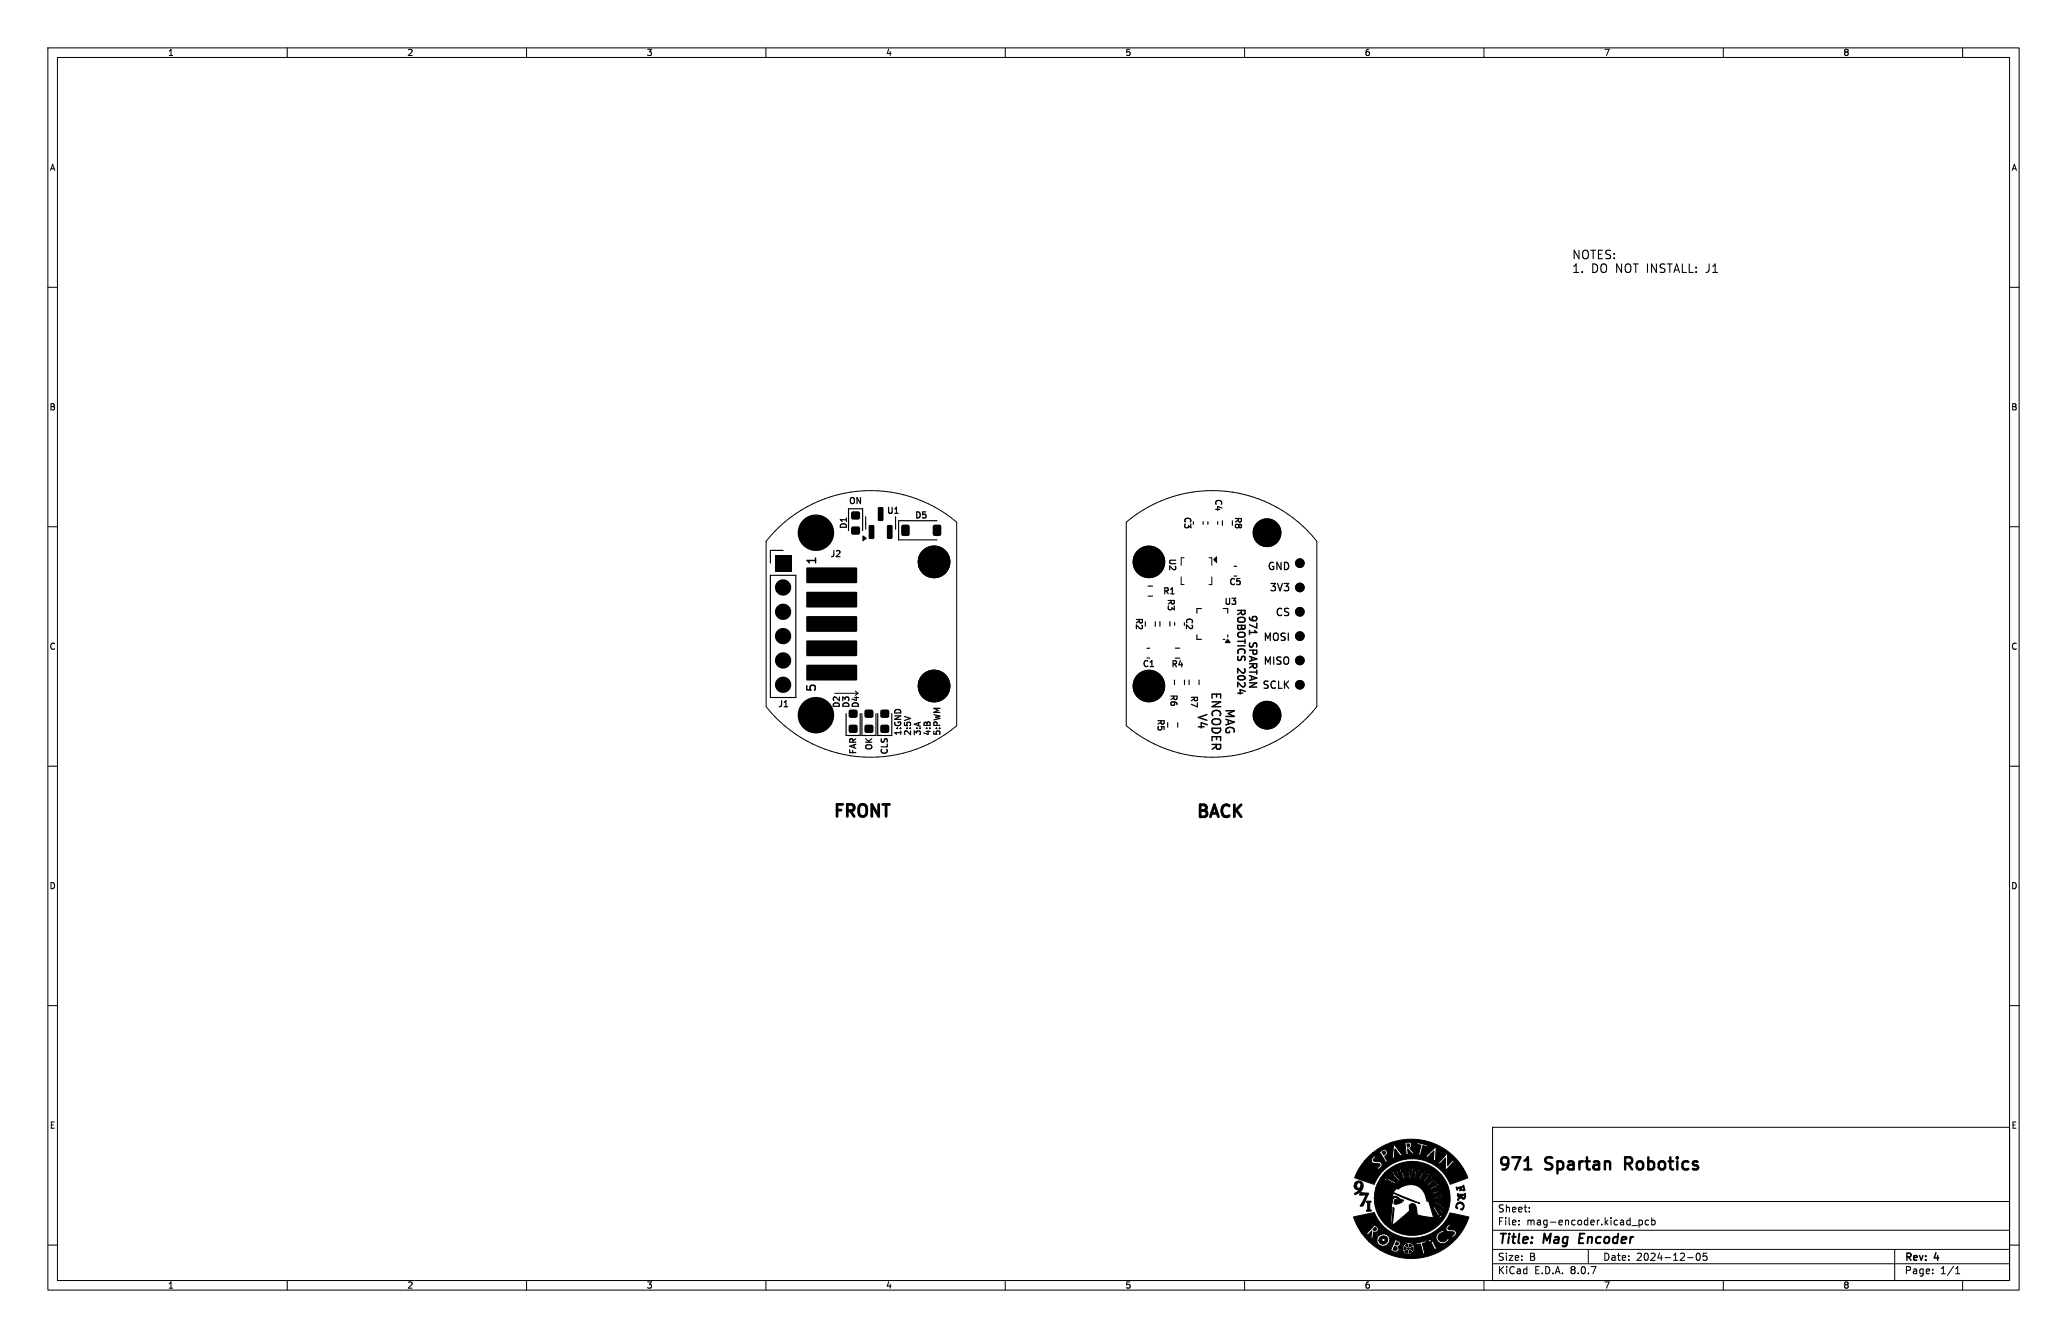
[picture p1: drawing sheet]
<svg xmlns="http://www.w3.org/2000/svg" width="432mm" height="279mm" viewBox="0 0 432 279" stroke-linecap="round" stroke-linejoin="round" font-family="sans-serif">
<defs><g id="words">
<g font-size="3.5">
<text x="173.6" y="170.8">FRONT</text>
<text x="249.5" y="170.9">BACK</text>
<text x="312.8" y="245.1">971</text>
<text x="323" y="245.1">Spartan</text>
<text x="340.6" y="245.1">Robotics</text>
</g>
<g font-size="2.8">
<text x="312.8" y="260.3">Title:</text>
<text x="322.5" y="260.3">Mag</text>
<text x="330.7" y="260.3">Encoder</text>
</g>
<g font-size="2.5">
<text x="328.3" y="54.3">NOTES:</text>
<text x="328.3" y="57.1">1.</text>
<text x="332.5" y="57.1">DO NOT INSTALL:</text>
<text x="357.2" y="57.1">J1</text>
</g>
<g font-size="2.1">
<text x="312.8" y="256.1">File:</text>
<text x="312.8" y="253.4">Sheet:</text>
<text x="318.9" y="256.1">mag-encoder.kicad_pcb</text>
<text x="312.8" y="263.5">Size:</text>
<text x="319.5" y="263.5">B</text>
<text x="334.8" y="263.5">Date:</text>
<text x="341.8" y="263.5">2024-12-05</text>
<text x="397.8" y="263.7">Rev:</text>
<text x="404.2" y="263.7">4</text>
<text x="312.8" y="266.3">KiCad</text>
<text x="320.5" y="266.3">E.D.A.</text>
<text x="328.1" y="266.3">8.0.7</text>
<text x="397.8" y="266.3">Page:</text>
<text x="405.3" y="266.3">1/1</text>
</g>
<g font-size="1.8">
<text x="35" y="11.9">1</text>
<text x="85" y="11.9">2</text>
<text x="135" y="11.9">3</text>
<text x="185" y="11.9">4</text>
<text x="235" y="11.9">5</text>
<text x="285" y="11.9">6</text>
<text x="335" y="11.9">7</text>
<text x="385" y="11.9">8</text>
<text x="10.3" y="35.9">A</text>
<text x="420.1" y="35.9">A</text>
<text x="10.3" y="85.9">B</text>
<text x="420.1" y="85.9">B</text>
<text x="10.3" y="135.9">C</text>
<text x="420.1" y="135.9">C</text>
<text x="10.3" y="185.9">D</text>
<text x="420.1" y="185.9">D</text>
<text x="10.3" y="235.9">E</text>
<text x="420.1" y="235.9">E</text>
<text x="35" y="269.3">1</text>
<text x="85" y="269.3">2</text>
<text x="135" y="269.3">3</text>
<text x="185" y="269.3">4</text>
<text x="235" y="269.3">5</text>
<text x="285" y="269.3">6</text>
<text x="335" y="269.3">7</text>
<text x="385" y="269.3">8</text>
</g>
</g></defs>
<g fill="none" stroke="#000" stroke-width=".21">
<path d="M10 10h411.8v259.4h-411.8zM12 12h407.8v255.4h-407.8zM60 10v2M110 10v2M160 10v2M210 10v2M260 10v2M310 10v2M360 10v2M410 10v2M10 60h2M419.8 60h2"/>
<path d="M10 110h2M161.9 110.9a27.8 27.8 0 0 1 38-1.9v42.6a27.9 27.9 0 0 1-39.8-4l-.1-34.6zM235.3 109a27.8 27.8 0 0 1 39.8 4v34.6a27.9 27.9 0 0 1-39.8 4zM247.4 116.5h-.6v1.6M252.6 116.5h.6v1.6M419.8 110h2M246.8 120.5v1.6h.6M253.2 120.5v1.6h-.6M10 160h2M174.4 144.8h4.8M178.7 144.3l.5 .5M179.2 144.8l-.5 .4"/>
<path d="M419.8 160h2M10 210h2M419.8 210h2M311.8 235.4h108v32h-108zM10 260h2M311.8 256.9h108M311.8 250.9h108M317.3 255.6v.2M317.3 254.9v.1M319.5 252.9v.2M319.5 252.2v.1M340.9 255.9h1.1"/>
<path d="M342.4 254.8v1.5M342.4 254.9l.4-.1 .3 .3-.1 .6h-.6M344.4 254.9l-.4-.1-.3 .3 .1 .6h.6M345 254.9l.5-.1 .3 .3-.2 .6h-.6M345 254.3v1.5M419.8 260h2M60 267.4v2M110 267.4v2M160 267.4v2M210 267.4v2M260 267.4v2M310 267.4v2"/>
<path d="M311.8 263.9h108M311.8 260.9h108M331.8 260.9v3M352.5 262.6h1.2M354.5 261.8l.2-.1a.8 .8 0 0 1 .5 .7 .8 .8 0 0 1-.5 .8l-.2-.2-.2-.4zM356.5 261.7h-.7v.7l.2-.1h.5l.1 .2-.1 .5-.2 .2-.5-.2M360 267.4v2M395.8 260.9v6.5M403.8 265.8v.2M403.8 265.1v.1M408.5 266h.9M408.5 264.9l.5-.4v1.5"/>
<path d="M410 267.4v2"/>
</g>
<path d="M330.1 257.6l-.3 2h1" fill="none" stroke="#000" stroke-width=".4"/>
<path d="M318.5 244.2h1.4M339.5 243h1M340.5 241.7h-1v2.5" fill="none" stroke="#000" stroke-width=".51"/>
<g fill="#000" stroke="#000" stroke-width=".21">
<path d="M254.2 116.3v1.2l-.6-.6zM293.9 238.9h.1a.33 .33 0 0 1 .5 .1 .33 .33 0 0 1-.3 .5h-.2zM285.8 241.6l.9-.8h1.2a.81 .81 0 0 1 .8 .7l.4 .6a.46 .46 0 0 1 .1 .7l.9-.4-.1-.1-.2 .1-.4-.6h1.3v.1l.8-.2-.2-.1v-.8h.5a.16 .16 0 0 0 0-.2 .16 .16 0 0 0-.3 0l-.2 .2 .1-.9 .7 .9a.39 .39 0 0 1 .2 .7h5.4l.8 .3-.1-.3 .4-.5 .5 .2-.1-.3-.4 .1 .8-.7-.1 1.7-.3 .1 .8 .4-.1-.4 .1-1.7a.69 .69 0 0 0-.2-.9l-2.1 2h-5.4l.6-.2h4h-4l.2-.1v-.1h-.3l-1.4-1.9a.21 .21 0 0 0-.3-.2 .21 .21 0 0 0 0 .4l-.3 2.3-1.4 .1a.22 .22 0 0 1-.1-.3 .22 .22 0 0 1 .2-.2l.3-.3v-.4a.71 .71 0 0 0-.6-.6 .71 .71 0 0 0-.7 .4l-.6 .4h-1.2l2.1-1.4 1.8-.8h2.7v.2h.2l.2 2.1-.2 .2 .9-.1-.2-.1-.2-1 1 1.1 .6-.1-.8-.8a.32 .32 0 0 1-.3-.3 .32 .32 0 0 1 .3-.3l.1-.5 1.9 .1-.3 1.5a.24 .24 0 0 1-.1 .3 .24 .24 0 0 1-.3 0l.1 .2 .7 .2 .1-.2a.27 .27 0 0 1-.2-.2 .27 .27 0 0 1 .1-.3l.3-1.4 .7 .2-.1 .1a.39 .39 0 0 0 .4-.5l-1-.1-1-.4-.2 .5h-1.1a.83 .83 0 0 0-1.3-.4h-3l.4-.1a12.7 12.7 0 0 1 15.6 7.5l-3.7 1.3a8.4 8.4 0 0 0-4.5-4.6h1.9l.7 .5-.1-.2 1.1-1.2-.1 2.5h.2l1.1-1.2a.55 .55 0 0 1 .8-.4l-.6-.7-.2 .1 .2 .3-1 1 .1-2.2a.51 .51 0 0 0-.7-.4l.2 .2-.1 .4-1.3 1.3-.2-.1-.1 .1a6 6 0 0 1-3.1-.4l-2.1-.3a8.7 8.7 0 0 0-8.1 5.3l-4-1.4a12.2 12.2 0 0 1 2.2-3.6h1.2l.4 .6 .8 .1a.44 .44 0 0 1 .6 .4 .44 .44 0 0 1-.6 .3l.2 .3a.17 .17 0 0 0 .1 .2 .17 .17 0 0 0 .2-.1l.1-.1a.86 .86 0 0 0 .5-1l-.5-.4h-.5a.48 .48 0 0 1-.6 0 .48 .48 0 0 1-.1-.6l.5-.2-.3-.5-.6 .5-.2 .5h-1.2zM283.1 246.9a1.01 1.01 0 0 1 1.4 0 1.01 1.01 0 0 1 .1 1.4 1.54 1.54 0 0 1-1.6 1.1v-.2l1-.7a.86 .86 0 0 1-1.1-.8h.5a.47 .47 0 0 0 .6 .4 .47 .47 0 0 0 .3-.7 .48 .48 0 0 0-.6-.4 .48 .48 0 0 0-.3 .7h-.5zM284.3 249l1.2 .1a.28 .28 0 0 1 .4 .1 .28 .28 0 0 1-.2 .4l-.7 1.6a.65 .65 0 0 1-.8 .7l1.2-2.4-.9 .1a.29 .29 0 0 1-.5-.1 .29 .29 0 0 1 .2-.4zM285.4 250.8h.7a.19 .19 0 0 1 .3 .2 .19 .19 0 0 1-.2 .2l-.1 .8a.51 .51 0 0 0 .4 .8l-.1 .1h-.7a.2 .2 0 0 1-.2-.1 .2 .2 0 0 1 .2-.3v-.8a.45 .45 0 0 0-.3-.7zM282.8 254.1l2.7-.6a2.25 2.25 0 0 1 1.6-.2 8.5 8.5 0 0 0 10 5h2.9l.1 .6 .4 .7h.3a1.34 1.34 0 0 0 1.8-.9l-.1-.2-.4 .6a.99 .99 0 0 1-1.6-.4 .99 .99 0 0 1 1-1.4l.2 .2a.43 .43 0 0 0-.3-.6 .43 .43 0 0 0-.5 .2l-.8 .7-.1 .5h-2.9h.1a8.5 8.5 0 0 0 3.3-1.8h1.5l.3 .6 .9 .1a.42 .42 0 0 1 .6 .4 .42 .42 0 0 1-.6 .3l.3 .6 .2-.3a.73 .73 0 0 0 .4-1.1l-.4-.3h-1.1a.42 .42 0 0 1 0-.6 .42 .42 0 0 1 .5-.1l-.4-.5-.5 .5-.2 .4h-1.5l.2-.1a9.5 9.5 0 0 0 2.2-3.1l3.9 .9a12.7 12.7 0 0 1-18.6 6.8h2.1l1.4 .5 .3-.1 .3-.7h.6l.1 .1-.1 .1 .2 .3-.1 .1h.1l.1 .3h.1v.2l.7 .3 .1-.1 .3 .1 .9-.5-.1-.1 .3-.2-.1-.1 .1-.1v-.3l.1-.1-.1-.1h.1l-.2-.2 .1-.2-.3-.2 .1-.2-.2 .1 .1-.2-.5-.1-.1-.2h1.2l.2 .6 .7-.3 .4 1.6a.23 .23 0 0 1 .1 .3 .23 .23 0 0 1-.2 .1 .57 .57 0 0 0 .8 0l.1-.2h-.3l-.3-1.2a.41 .41 0 0 1-.1-.6 .41 .41 0 0 1 .6-.1v.1a.34 .34 0 0 0 .2-.3 .34 .34 0 0 0-.1-.3h.5l.1 .1a.86 .86 0 0 1 .8 .9l.2 .5a.28 .28 0 0 0 .2 .4 .28 .28 0 0 0 .4-.2l-.4-.9a1.16 1.16 0 0 1-.2-1.3h-.1a.22 .22 0 0 0-.3-.2 .22 .22 0 0 0-.1 .4l-.3 .1v-.4l-.3 .6-.6-.1-.1 .1-1.6 .4h-2.3v.1l-.1-.1-.1 .2-.3 .1-.1 .3-.1-.1-.2 .7h-.6l-.3-.4a.69 .69 0 0 0 .5-.8 .69 .69 0 0 0-.7-.6l-.5-.1 .1 .3-.2 .5-.6 1.3-.2-.1-.1 .2h-2.1l-2.2-1.8 1.7 .1 .1 .3-.2 .2 .4 .1v.3l.2-.1 .4 .1v.2l.4-.2 .2 .2 .1-.2 .2-.1 .3 .1a.36 .36 0 0 1 .4-.5v-.2l.3-.3a.28 .28 0 0 1-.2-.2 .28 .28 0 0 1 .2-.3 .28 .28 0 0 1-.3-.2 .28 .28 0 0 1 .2-.3 .31 .31 0 0 1-.4-.1 .31 .31 0 0 1-.1-.4h-.1a.28 .28 0 0 1-.3 .1 .28 .28 0 0 1-.1-.3 .34 .34 0 0 1-.4 .2 .34 .34 0 0 1-.3-.2 .3 .3 0 0 1-.2 .3 .3 .3 0 0 1-.3-.1v.2l-.2 .2h-.3a.31 .31 0 0 1 .1 .4 .31 .31 0 0 1-.4 .1 .3 .3 0 0 1 .3 .3 .3 .3 0 0 1-.3 .3h-1.4l-1.6-1.8h.9l.6 .6v-.3l.7-.7-.2 1.4 .5 .4-.1-.3 .1-.9a.27 .27 0 0 1 .1-.4 .27 .27 0 0 1 .4 .1h.1a.71 .71 0 0 0 .4-.8 .71 .71 0 0 0-.5-.6l-.4-.2v.2l-1.4 1.6-1.2-.1-1.1-1.8zM287.2 256.3l.3 .3v.2a.39 .39 0 0 1-.7 0zM288.3 258.4a.9 .9 0 0 1 1.4 0 .9 .9 0 0 1-.1 1.3 .9 .9 0 0 1-1.3-.2l-.2-.5h.5l.4 .3 .3-.1v-.4a.37 .37 0 0 0-.4-.2 .37 .37 0 0 0-.3 .4h-.5zM288.7 240.6a.37 .37 0 0 1 .7 0 .37 .37 0 0 1-.4 .5zM289.7 246l.2 .2-.2-.2 .2 .2-.2-.2h.1l.1 .2h-.2zM290.9 245.1l.3 .1-.1 .2-.2-.1h.2l-.2-.1 .2 .1z"/>
<path d="M291.4 250.5h.3l1.2 .5-.1 .1a1.83 1.83 0 0 1-1.5 .3l-.1-.1zM291.7 259.3a.37 .37 0 0 1 .4 .5 .37 .37 0 0 1-.6 .1zM292.8 244.5h.1v.2h-.1l.1-.1-.1-.1-.1 .2zM294.1 244.2l.2 .2-.2-.2 .2 .2-.1-.2h.1l.1 .2h-.2zM294.4 259.8l.6 .3-.2 .1a.25 .25 0 0 1-.3 .1 .25 .25 0 0 1-.1-.3zM289.3 244.9l.4-.3h1.8l1.3 1.8 .2-.1 3.6 .1 .9-1.6a.38 .38 0 0 0 .1-.6l-.1 .3h-.2v-.3l-.3 .3v.5l-.6 1.3h-3.4l-1.1-2h.4l.4 .5 .6 1.5h2.8l.8-2-.1-.3a.16 .16 0 0 1 0 .2 .16 .16 0 0 1-.2 0 .16 .16 0 0 1 0-.2l-.7 2.2h-2.4l-.5-1.3 .1-.6-.3-.3h.4l.2 .4 .5 1.8 .2-.1-.4-1.9h.3l.2 .4 .2 1.5 1.2 .1 .3-1.5 .2-.4-.1-.5-.1 .3-.2-.1 .1-.3a.62 .62 0 0 0-.2 .9l-.2 1.5h-.8l-.2-1.6 .2-.5h.2l.1 .3v1.8h.2l.1-2.3a.18 .18 0 0 1-.2 .2 .18 .18 0 0 1-.1-.3l-.1 .3h-.2l-.3-.4 .1 .3-.2 .1-.2-.2v.4h-.3l-.2-.4v.3l-.2-.2-.5 .1-.1 .3h-.1l-.1-.3-.2 .3h-.5a.18 .18 0 0 1 0 .3 .18 .18 0 0 1-.2 0 .18 .18 0 0 1-.1-.2v.2h-1.8a7.8 7.8 0 0 1 11.2 .4 7.8 7.8 0 0 1-.8 11.2 8.1 8.1 0 0 1-10.7-.6l1 .1 .3-.3 .4-3.2 .1 .1-.3 3.6 3.2-2.7a.76 .76 0 0 0 .3-1.1 .74 .74 0 0 1 .7-.8 .74 .74 0 0 1 .8 .8l.2 1.4a6.7 6.7 0 0 0 3.3 .8l-.6-2.3h.5l1 1.7 .1 .6 .4 .3v-.4h.2l.1 .3a.55 .55 0 0 0 .1-.6 .55 .55 0 0 0-.6-.3l-1-1.7-.8 .1-.1-.5h.6l.4 .2 1.4 1.6h.3a.17 .17 0 0 1-.2-.1 .17 .17 0 0 1 .1-.2 .17 .17 0 0 1 .2 .1l-1.6-1.4-.2-.4-.3-.1 .2 .2-.1 .2-.8-.1-.2-.5h.9l1.5 .9a.49 .49 0 0 0 .3 .4 .49 .49 0 0 0 .5-.1l-.2-.1v-.2h.3l-.3-.3h-.5l-1.4-.8-.2 .2h-.9v-.2a.44 .44 0 0 1-.6-.5 3.5 3.5 0 0 0-5.8-2l-.4-.2-.7 .9 5.6 2.3-3.2-1.1-2.4-1.2v1a1.03 1.03 0 0 1 1.5 .4l.7 .2v.2l-.6-.1-.6-.4a.54 .54 0 0 0-.9-.1h-.1l-.4 1.8 .2 .1-.4 3.5h-1a7.6 7.6 0 0 1-2-7.6l4.6 .1a6 6 0 0 1 3-1 3.7 3.7 0 0 1 3.3 3.5l-.1-.6h.4l.1 .4 .1-.1a.35 .35 0 0 0-.1-.4 .35 .35 0 0 0-.5 0l-.1-.2a.3 .3 0 0 1-.1-.4 .3 .3 0 0 1 .4-.1l.1 .3h.1a.37 .37 0 0 0-.2-.5 .37 .37 0 0 0-.4 .2l-.3-.4a.22 .22 0 0 1 0-.3 .22 .22 0 0 1 .4 .1v.1h.2l-.2-.5-.6 .2-.1-.1a.32 .32 0 0 1-.3-.3 .32 .32 0 0 1 .3-.3l.2 .2h.2l-.4-.4-.2 .2a.5 .5 0 0 1-.8-.2 .24 .24 0 0 1 .1-.4 .24 .24 0 0 1 .4 .2h.1a.42 .42 0 0 0-.6-.4 .36 .36 0 0 1-.1 .4 .36 .36 0 0 1-.5 0 .3 .3 0 0 1-.3-.2 .3 .3 0 0 1 0-.3h.5l-.7-.2v.5h-.5a.33 .33 0 0 1-.4 0 .33 .33 0 0 1-.1-.4h.5v-.1h-.3a.25 .25 0 0 0-.4 .1 .25 .25 0 0 0 .1 .4l-1 .2-.1-.3 .5-.2h-.3a.25 .25 0 0 0-.3 .2 .25 .25 0 0 0 .1 .3l-.8 .5-.2-.4 .4-.3-.5 .3v.1a.26 .26 0 0 1 .2 .3 .26 .26 0 0 1-.3 .2h-4.5l.3-.6h3.8l.4 .5 .1-.1a.33 .33 0 0 1-.2-.4 .33 .33 0 0 1 .4-.3 .28 .28 0 0 1 .3-.1 .28 .28 0 0 1 .2 .3 .28 .28 0 0 1-.4 .2h.2a.33 .33 0 0 0 .4-.2 .33 .33 0 0 0-.2-.4l.6-.2a.27 .27 0 0 1 .4-.1 .27 .27 0 0 1 0 .4 .27 .27 0 0 1-.3 .1l.3-.1a.3 .3 0 0 0 .3-.1 .3 .3 0 0 0-.1-.4h1.1v.4h-.5h.7v-.5l1 .3a.33 .33 0 0 1-.2 .4 .33 .33 0 0 1-.4-.2l.6 .3 .2-.5 .6 .3a.25 .25 0 0 1 .2 .2 .25 .25 0 0 1-.2 .3l-.4-.1a.42 .42 0 0 0 .4 .3 .42 .42 0 0 0 .4-.4l.6 .6-.4 .2-.3-.2a.36 .36 0 0 0 .3 .4 .36 .36 0 0 0 .4-.2h.1l.4 .7a.45 .45 0 0 1-.7-.2l.1 .2a.41 .41 0 0 0 .7 0l.1 .6a.22 .22 0 0 1-.1 .3 .22 .22 0 0 1-.3-.2l-.1-.1a.37 .37 0 0 0 .2 .4 .37 .37 0 0 0 .4-.1l.1 .4a.29 .29 0 0 1 .1 .4 .29 .29 0 0 1-.5 0l-.1-.4 .1 .5 .8-.1v.1l2 .5 .2-.1-.3-.1 .2-.2-.1-.1-2.2-.1-.1-.5h.3v.2h1.3l.5 .2 .3-.1-.2-.2 .1-.1h.2a.45 .45 0 0 0-.4-.2 .45 .45 0 0 0-.4 .2h-1.7l-.1-.4h.3a.64 .64 0 0 0 .8 0h1.3l-.1-.3h.3l-.4-.2-.4 .2-1.8 .3-.1-.5h.3v.2l1.6-.3a.43 .43 0 0 0 .4 .1 .43 .43 0 0 0 .3-.4 .18 .18 0 0 1-.2 .1 .18 .18 0 0 1-.2-.1l.3-.2-.5-.1-.4 .3-1.3 .4h-.3l-.2-.4h.3l.1 .2 1.9-.6 .2-.2h-.3l.1-.3-2 .9h-.3l-.3-.5h.3l.2 .2 1.2-.6h.6l.2-.3h-.3v-.1l.3-.2a.77 .77 0 0 0-1 .4l-1.2 .6h-.3l-.2-.4 .4 .2 1.8-1.1a.16 .16 0 0 1-.2-.1 .16 .16 0 0 1 .2-.2h-.3l-1.6 1.2h-.3l-.4-.4h.4l.1 .2 1.3-1a.44 .44 0 0 0 .4-.1 .44 .44 0 0 0 .1-.5l-.2 .3-.1-.1 .1-.3-.4 .2-.2 .4-1.1 .9h-.4l-.4-.3 .6 .1 1.5-1.4v-.3l-.2 .2v-.3l-.1 .1-1.4 1.6h-.4l-.5-.3h.5l.2 .1 .8-1.1 .5-.2 .1-.4-.3 .1-.1-.1 .2-.2a.52 .52 0 0 0-.5 .6l-.9 1.2-1.2-.3 1 .1 1.2-1.7v-.1h-.3v-.2l-.2 .1-.9 1.8h-.8a5.8 5.8 0 0 0-4.6 .9h-3.8l.7-1.4h.7l.3 .4a1.47 1.47 0 0 1 1.3 .5l.6 .3 .4-.2-1.5-.8-.4-.5h-.5l.2 .3a.22 .22 0 0 1-.2 .1 .22 .22 0 0 1-.2-.2l-.7 .1 .4-.6h1.1l1.9 1.5 .2-.1-1.7-1.6h-.3l.2 .2v.1l-1.4-.1 .4-.4h1.3l.2 .4 .5 .2 1.1 1.1 .3-.2-1.3-1.2a.52 .52 0 0 0-.1-.6 .52 .52 0 0 0-.6 0 .22 .22 0 0 1 .3 .1 .22 .22 0 0 1-.1 .3zM295.8 244.3h.1v.2h-.1l.1-.2-.1 .2 .1-.2-.2 .1zM297.1 244.6h.2v.2h-.2l.2-.1-.1-.1-.1 .2zM298.3 245.5l.2-.1 .1 .2h-.2l.1-.1-.1 .1 .1-.1zM299 259l.3-.1v.2l-.3 .1 .2-.3-.2 .3zM299.4 246.3h.2l-.1 .2 .1-.2-.2 .1 .1-.1-.1 .1zM300.2 247.5h.2v.2h-.2l.2-.1z"/>
<path d="M300.5 253.9h.2v.2h-.2v-.2l.2 .1zM300.7 248.7l.1-.1 .1 .2-.2 .1 .2-.2-.2 .1 .1-.1-.2 .1 .2-.2zM300.8 250.1h.2v.1h-.2h.2zM301.1 251.7h.2v.2h-.2l.2-.1zM304.4 251.3a.86 .86 0 0 1 1.3 .1 .86 .86 0 0 1-.4 1.3l-.2-.2a.61 .61 0 0 0 .5-.7 .61 .61 0 0 0-.8-.5 .61 .61 0 0 0-.3 .9v.1a.3 .3 0 0 1-.4 0 .3 .3 0 0 1 0-.5zM304.2 247.9h.6a.96 .96 0 0 0 .9-.4l.3 .8a.22 .22 0 0 1 0 .3 .22 .22 0 0 1-.3 .1v-.3a.31 .31 0 0 0 0-.4 .31 .31 0 0 0-.5 .1l.3 .4-.5 .1-.1-.1a.19 .19 0 0 0 .1-.3 .19 .19 0 0 0-.3 0l-.3 .3zM304.5 249.3l1 .1 .6-.2a.93 .93 0 0 1-.4 1.2h-.1a.55 .55 0 0 0-.6-.2 .55 .55 0 0 0-.4 .5 .77 .77 0 0 1 .6-1h-.4l-.2 .2-.1-.2h.9a.32 .32 0 0 0 .2 .5 .32 .32 0 0 0 .3-.5h-1.4zM291.3 260.2l.5 .3a.41 .41 0 0 1-.1 .6 .41 .41 0 0 1-.6-.1zM293.4 260.3l.4 .3v.2l-.5 .3zM293.4 261.3l.5-.3 .2 .3a.26 .26 0 0 1-.1 .4 .26 .26 0 0 1-.4-.2zM293.6 260.1l.5-.3v.5h-.1zM294.4 261.2l.1-.1 .4 .2a.35 .35 0 0 1-.1 .4 .35 .35 0 0 1-.4 0z"/>
<path d="M294.7 260.6h.1a.25 .25 0 0 1 .4-.2 .25 .25 0 0 1 0 .4l-.1 .3-.4-.3z"/>
<circle cx="299.5" cy="252" r=".1"/>
<circle cx="299.5" cy="251" r=".08"/>
<circle cx="294.2" cy="260.7" r=".2"/>
</g>
<g fill="none" stroke="#000" stroke-width=".25">
<path d="M174.2 115l-.1 1.1-.4 .1M174.7 115.1l.5-.1 .3 .3-.8 .9h.8M175.6 109.6a.68 .68 0 0 1 .8-.2 .68 .68 0 0 1 .4 .7h-1.3zM176.8 108.5h-1.3l.4 .4M176.8 108.2v.7M177.8 104l.1-.1a.43 .43 0 0 1 .6 .4v.4a.42 .42 0 0 1-.4 .5 .42 .42 0 0 1-.5-.5zM179.8 103.9v1.3l-.8-1.3v1.3M185.6 105.9v1.1l.3 .2h.2l.3-.2v-1.1M186.9 106.3l.4-.4v1.3M186.9 107.2h.7M191.5 106.9a.64 .64 0 0 1 .7 .6 .64 .64 0 0 1-.7 .7zM193.4 106.9h-.6l-.1 .6 .6-.1 .1 .6-.2 .2-.5-.2"/>
<path d="M245.5 118.3l.1 .4-.3 .3-1-.8v.8M245.6 117h-1l-.3 .2v.3l.3 .2h1M247.6 109.4l-.1 .6 .2 .2 .5-.1 .1-.3 .5 .4v-.8M247.6 109a.56 .56 0 0 1 .5-.8 .56 .56 0 0 1 .5 .8M253.9 106.4h.9M254.1 105.3a.56 .56 0 0 1 .5-.8 .56 .56 0 0 1 .5 .8M255.3 106.1l-.9-.3v.8M258.1 108.3h1.2l-.1 .6h-.5v-.6M258.7 108.6l-.6 .4M258.8 109.7l.2-.2 .3 .2v.4l-.2 .1-.3-.2M258.8 109.7l-.3-.2h-.3l-.1 .2v.3l.2 .2 .4-.1 .1-.1M258.8 109.7v.3"/>
<path d="M266 117.5a.71 .71 0 0 0-.9 .7 .71 .71 0 0 0 .9 .7l.1-.6h-.3M267.6 117.4v1.5l-.9-1.5v1.5M268.3 117.4a.77 .77 0 0 1 .9 .8 .77 .77 0 0 1-.9 .7zM237.4 129.4h1.3l-.2 .6h-.4l-.1-.6M238 129.7l-.6 .4M238.5 130.6l.2 .5-.4 .2-.9-.8v.8M239.8 138.1a.56 .56 0 0 0-.8 .5 .56 .56 0 0 0 .8 .5M240.3 138.3l.3-.4v1.3M240.3 139.2h.7M243.3 123.4l.6-.1 .1-.4-.7-.2v1.3M243.6 123.4l.5 .6M244 125.4h1.3l-.1 .7-.5-.1-.1-.6"/>
<path d="M244.2 126.5l-.2 .6 .3 .2h.4l.1-.4 .5 .4v-.8M244.5 123.1l.4-.4v1.3M244.5 124h.8M244.6 125.7l-.6 .4M245.1 138.6h.6v-.5l-.6-.1v1.3M245.4 138.6l.4 .7M246.6 137.9l-.3 .9h.7M246.9 138.4v.9M248 130.1a.56 .56 0 0 1 .5-.8 .56 .56 0 0 1 .5 .8M249 130.5l.1 .5-.3 .3-.9-.8v.8M256.1 124.9v1.1l.3 .2h.2l.3-.2v-1.1M257.4 124.9h.7l-.4 .5 .4 .1v.6l-.2 .1-.5-.1"/>
<path d="M257.9 120.9a.56 .56 0 0 0-.8 .5 .56 .56 0 0 0 .8 .6M259 120.8h-.6v.6h.6v.6l-.2 .1-.4-.1M264.3 138.7v-1.5l.6 1.1 .5-1.1v1.5M264.3 133.7v-1.5l.6 1.1 .5-1.1v1.5M265.5 121.8h.9l-.5 .6 .5 .2v.6l-.2 .2-.7-.2M266.1 137.2v1.5M266.2 132.3a.51 .51 0 0 1 .6-.1 .51 .51 0 0 1 .2 .5v.5a.51 .51 0 0 1-.5 .6 .51 .51 0 0 1-.5-.6v-.5zM266.9 121.8l.5 1.6 .5-1.6M267.6 137.3l-.6-.1-.3 .3 .2 .3 .6 .3v.5l-.2 .1-.6-.1M267.8 127.2a.72 .72 0 0 0-1.1 .5 .72 .72 0 0 0 .8 .8l.3-.1M268.3 121.8h.9l-.5 .6 .4 .2v.6l-.2 .2-.6-.2M268.4 137.3a.51 .51 0 0 1 .5-.1 .51 .51 0 0 1 .3 .5v.5a.51 .51 0 0 1-.5 .5 .51 .51 0 0 1-.5-.5v-.5z"/>
<path d="M268.5 132.3l-.6-.1-.3 .3 .2 .4 .6 .2v.5l-.2 .1h-.6M269.1 132.2v1.5M269.2 127.1l-.6-.1-.2 .2v.4l.7 .3 .1 .4-.3 .2h-.6M163.3 146.3l-.1 1.1-.4 .2M163.8 147.6h.7M163.8 146.7l.4-.4v1.3M174.3 146.9a.66 .66 0 0 1 .7-.1 .66 .66 0 0 1 .3 .7h-1.2zM175.3 145.6v.7l-.9-.7-.3 .2 .1 .5M176.1 146.3v-.7l.4 .4 .2-.4h.5l.1 .2-.1 .5M176.1 147a.68 .68 0 0 1 .8-.2 .68 .68 0 0 1 .4 .7h-1.2zM177.5 156.6v.6h1.3M178.1 147a.68 .68 0 0 1 .8-.2 .68 .68 0 0 1 .4 .7h-1.3z"/>
<path d="M178.1 156.7v.5M178.2 155l-.1-.6-.5-.1-.1 .7h1.3M178.4 155.5v.6M178.5 145.7h.8M178.8 155.4l-1.3 .4 1.3 .5M178.8 154.3l-.6 .4M178.9 145.5v.8l-.9-.3M180.8 154.3l.8 .7M180.8 155h1.3M181 155.6l.7-.1a.42 .42 0 0 1 .4 .5 .42 .42 0 0 1-.4 .4h-.4a.43 .43 0 0 1-.5-.3 .43 .43 0 0 1 .2-.5zM182.1 154.3l-.7 .5M184.1 154.3v.4l.2 .3 .3-.1 .3-.6h.3l.1 .7"/>
<path d="M184.2 156.5a.56 .56 0 0 0 .5 .8 .56 .56 0 0 0 .5-.8M185.3 155.4v.6h-1.2M186.9 149.5h1.3l-1.3 .7h1.3M187 150.8a.58 .58 0 0 0 .5 .8 .58 .58 0 0 0 .5-.8h-.4v.2M187.1 148.3a.66 .66 0 0 1 .7-.1 .66 .66 0 0 1 .4 .7h-1.3zM187.4 152.1h.1M188 152.1h.2M188.2 153h-1.3l.4 .4M188.2 152.6v.8M188.9 149.6l1.3 .4-1.3 .5M188.9 150.9v.6h.6v-.6h.6l.1 .2-.1 .4M189.4 152.1h.1"/>
<path d="M190.1 152.1h.1M190.2 152.6v.8l-.9-.8-.4 .3 .2 .5M191 153.4v-.8l.5 .5 .1-.4h.5l.2 .2-.2 .5M191.5 152.1h.1M191.9 150.9v.6M192.1 152.1h.2M192.3 150.8l-1.3 .4 1.3 .5M193.2 150.9l.2-.1 .2 .3 .3-.3h.3l.1 .7h-1.3zM193.5 152.8h.8M193.5 152.1h.1M193.6 151.1v.4M193.9 152.6v.8l-.9-.3"/>
<path d="M194.2 152.1h.1M195.1 152.7v.6l.6 .1-.1-.6 .6-.1 .1 .2-.1 .5M195.1 149.2l1.2 .3-.9 .3 .9 .2-1.2 .3M195.6 152.1h.1M195.7 151.5v-.6l-.5-.1-.1 .7h1.2M196.2 152.1h.1M196.3 147.9h-1.2l.9 .4-.9 .5h1.2M241.9 150.5h1.3l-.1 .7-.5-.1-.1-.6M242 151.7l-.1 .2 .1 .5 .6-.1v-.6l.6 .1v.6M242.5 150.8l-.6 .4M244.6 145.4h1.3l-.1 .6h-.5l-.1-.6M245.1 146.6l.3 .2-.1 .4h-.6l-.1-.4 .2-.2h.8l.2 .2 .1 .4"/>
<path d="M245.2 145.7l-.6 .4M248.9 145.6h1.2l-.1 .7-.5-.1v-.6M249.5 145.9l-.6 .4M250.1 146.8v.8l-1.2-.5M264.9 142.3l-.6-.1-.2 .3 .1 .4 .7 .3v.4l-.3 .1h-.5M266.4 142.4a.72 .72 0 0 0-1 .5 .72 .72 0 0 0 .8 .8l.2-.1M267.1 142.2v1.5h.7M268.3 142.2v1.5M268.6 142.9l.6 .8M269.2 142.2l-.9 .9"/>
</g>
<g fill="#000">
<path d="M161.9 115.9h3.4v3.4h-3.4zM168.5 118.6l10.4-.1 .2 .2v2.9l-.3 .2h-10.2l-.2-.3zM177.9 106.9l.3-.1 1.4 .1 .1 .3-.1 1.2-.4 .1-1.3-.1-.1-.3zM177.9 110l.3-.1 1.4 .1 .1 .3-.1 1.2-.4 .2-1.3-.2-.1-.3zM181.6 109.7l.8-.1 .2 .2 .1 2.5-.2 .2-.7 .1-.3-.2zM183.5 106l.8-.1 .2 .1 .1 2.5-.2 .3h-.7l-.3-.2zM185.4 109.7l.8-.1 .2 .2 .1 2.5-.2 .2-.7 .1-.3-.2zM188.4 109.7l.3-.2 1.2 .2 .1 .3v1.5l-.1 .3-.3 .1-1.2-.1-.2-.3v-1.5zM195 109.7l.3-.2 1.2 .2 .1 .3v1.5l-.1 .3-.3 .1-1.2-.1-.2-.3v-1.5zM168.5 123.6h10.4l.2 .2v2.9l-.3 .2-10.2-.1-.2-.2zM168.5 138.9l10.4-.1 .2 .2v3l-.3 .1h-10.2l-.2-.2zM168.5 128.7h10.4l.2 .2v2.9l-.3 .1h-10.2l-.2-.2z"/>
<path d="M168.5 133.8l10.4-.1 .2 .3v2.9l-.3 .1h-10.2l-.2-.2zM177.4 151.4l.3-.1 1.3 .1 .2 .4-.2 1.1-.3 .2-1.3-.2-.1-.3zM177.4 148.3l.3-.1 1.3 .1 .2 .3-.2 1.2-.3 .1-1.3-.1-.1-.3zM180.7 151.4l.3-.1 1.3 .1 .2 .4-.2 1.1-.3 .2-1.3-.2-.1-.3zM180.7 148.3l.3-.1 1.3 .1 .2 .3-.2 1.2-.3 .1-1.3-.1-.1-.3zM184 148.3l.3-.1 1.3 .1 .2 .3-.2 1.2-.3 .1-1.3-.1-.1-.3zM184 151.4l.3-.1 1.3 .1 .2 .4-.2 1.1-.3 .2-1.3-.2-.1-.3z"/>
<circle cx="163.6" cy="117.6" r="1"/>
<circle cx="170.4" cy="111.2" r="3.8"/>
<circle cx="170.4" cy="111.2" r="3"/>
<circle cx="195.1" cy="117.3" r="3.4"/>
<circle cx="240" cy="117.3" r="3.4"/>
<circle cx="264.7" cy="111.2" r="3"/>
<circle cx="271.5" cy="117.6" r="1"/>
<circle cx="163.6" cy="127.8" r="1.7"/>
<circle cx="163.6" cy="122.7" r="1.7"/>
<circle cx="163.6" cy="137.9" r="1.7"/>
<circle cx="163.6" cy="132.8" r="1.7"/>
<circle cx="163.6" cy="132.8" r="1"/>
<circle cx="163.6" cy="127.8" r="1"/>
<circle cx="163.6" cy="122.7" r="1"/>
<circle cx="163.6" cy="137.9" r="1"/>
<circle cx="271.5" cy="132.8" r="1"/>
<circle cx="271.5" cy="127.8" r="1"/>
<circle cx="271.5" cy="122.7" r="1"/>
<circle cx="271.5" cy="137.9" r="1"/>
<circle cx="163.6" cy="143" r="1.7"/>
<circle cx="163.6" cy="143" r="1"/>
<circle cx="170.4" cy="149.3" r="3.8"/>
<circle cx="170.4" cy="149.3" r="3"/>
<circle cx="195.1" cy="143.3" r="3.4"/>
<circle cx="240" cy="143.3" r="3.4"/>
<circle cx="264.7" cy="149.3" r="3"/>
<circle cx="271.5" cy="143" r="1"/>
</g>
<g fill="none" stroke="#000" stroke-width=".24">
<path d="M163.6 114.9h-2.7v2.7M177.3 110.8v-4.6h2.9v4.6M180.8 107.9v2.6M187.1 107.9v2.6M195.7 108.7h-8v4h8M249.3 108.9v.6M251.3 108.9v.6M252.3 108.9v.6M254.4 108.9v.6M255.4 108.7v1M257.4 108.7v1M257.8 118.3h.6"/>
<path d="M160.9 120.1h5.4v25.6h-5.4zM239.3 129.8v1M239.6 137.4h.6M239.6 135.4h.6M239.8 124.5h1M239.8 122.4h1M241.3 129.8v1M242.3 129.8v1M244.4 129.8v1M245.4 130v.6M245.5 135.3h1M245.5 137.4h1"/>
<path d="M247.4 130v.6M250 132.6v.9h1M251 127.1h-1v.9M255.5 133.5h.4M255.5 127.1h1v.9M256.5 132.6v.4M257.8 120.3h.6M176.8 149v4.6h2.9v-4.6M180.1 149v4.6h2.9v-4.6M183.4 149v4.6h2.9v-4.6M243.9 150.9v1M245.4 142v1"/>
<path d="M246 150.9v1M247.4 142v1M248.4 142v1M250.5 142v1"/>
</g>
<g fill="none" stroke="#000" stroke-width=".3">
<path d="M170.4 117h-1.8l.5 .5M170.4 116.5v1M258.6 127.5h1.5l-.2 .8h-.3l-.2-.1-.1-.7M258.6 130.6h1.5v.5l-.3 .3-.4-.3-.2 .3-.3 .1-.3-.3zM258.6 134.9h1.5M258.6 133.9h1.5M258.6 129.1a.97 .97 0 0 1 1.5 .2 .51 .51 0 0 1-.5 .6h-.5a.51 .51 0 0 1-.5-.2 .51 .51 0 0 1 0-.6zM258.6 132.3a.97 .97 0 0 1 1.5 .1 .51 .51 0 0 1-.5 .7h-.5a.51 .51 0 0 1-.5-.3 .51 .51 0 0 1 0-.5zM258.6 137v.6l.1 .2h.4l.3-.6 .4-.2 .3 .3-.1 .6M258.7 136.5a.72 .72 0 0 1 .5-1 .72 .72 0 0 1 .9 .7l-.2 .3M259.3 127.8l-.7 .5M259.4 130.6v.5"/>
<path d="M259.9 139.7l.2 .5-.4 .3-1.1-.9v.9M260.1 133.5v.9M261 128.9l.1 .4a1.03 1.03 0 0 0 1.4 0l-.1-.5-.5-.1-.3 .3 .1 .5 .2 .1M261 137.1l1.5 .5-1.5 .5M261 138.6h1.5l-.1 .8-.4 .1-.2-.2-.1-.7M261 135.8h1.5l-.1 .8h-.4l-.2-.1-.1-.7M261 131.6v.9M261.1 134.2l-.1 .6 .2 .2h.4l.3-.6 .4-.2 .2 .3v.6M261.5 137.2v.8M261.7 139l-.7 .5M262.1 131.6l.4 .5h-1.5M262.5 130.1v1l-1.5-.6"/>
<path d="M262.5 139.9v.9M168.5 143.2v.8l.9 .1-.2-.2 .1-.6 .3-.2 .5 .1 .2 .2-.2 .7M250.3 151.8h1.2M252.1 149.2l-1.8 .6 1.8 .6M252.2 151.3l-1.3-.4v1.1M253.2 145.8v-.8h1.8v.8M253.2 152.1h1.8a.9 .9 0 0 1-.9 1 .9 .9 0 0 1-.9-1zM253.2 154.7v-.9h1.8v.9M253.2 155.4h1.8v.7l-.2 .3-.4 .1-.3-.2v-.9M253.2 146.6h1.8l-1.8 1h1.8M253.3 150.4a1.14 1.14 0 0 1 1.7 .1 .6 .6 0 0 1-.6 .8h-.6a.59 .59 0 0 1-.5-.3 .59 .59 0 0 1 0-.6zM253.4 149.4a.71 .71 0 0 1 0-.8 .71 .71 0 0 1 .8-.3 .67 .67 0 0 1 .7 .4 .67 .67 0 0 1-.1 .7"/>
<path d="M254.1 155.9l-.9 .6M254.1 145v.5M254.1 153.8v.6M256.1 150.2l1.7 .6-1.7 .6M256.1 148.4h1.7l-1.2 .6 1.2 .6h-1.7M256.6 150.4v.8M256.8 152.7v.3h-.6a.71 .71 0 0 1 0-.9 .71 .71 0 0 1 .9-.2 .68 .68 0 0 1 .6 .3 .68 .68 0 0 1 .1 .7M258.6 144.7h1M258.6 141.3a.9 .9 0 0 1 1.5 .3 .87 .87 0 0 1-1.5-.1zM259.9 142.6l.2 .5-.4 .3-1.1-.9v.9M260.2 144.4l-1.1-.4v1M261 142.6h1.5l-1.5 .9h1.5"/>
<path d="M261 141.1l1.5 .5-1.5 .5M261 140.3h1.5M261.5 141.2v.7"/>
</g>
<path d="M180.3 111.9l.6 .5-.6 .5zM256.5 133.5l.5 .7h-1z" fill="#000" stroke="#000" stroke-width=".24"/>
<path d="M356.4 56.9h.1" fill="none" stroke="#000" stroke-width=".22"/>
<use href="#words"/>
</svg>
